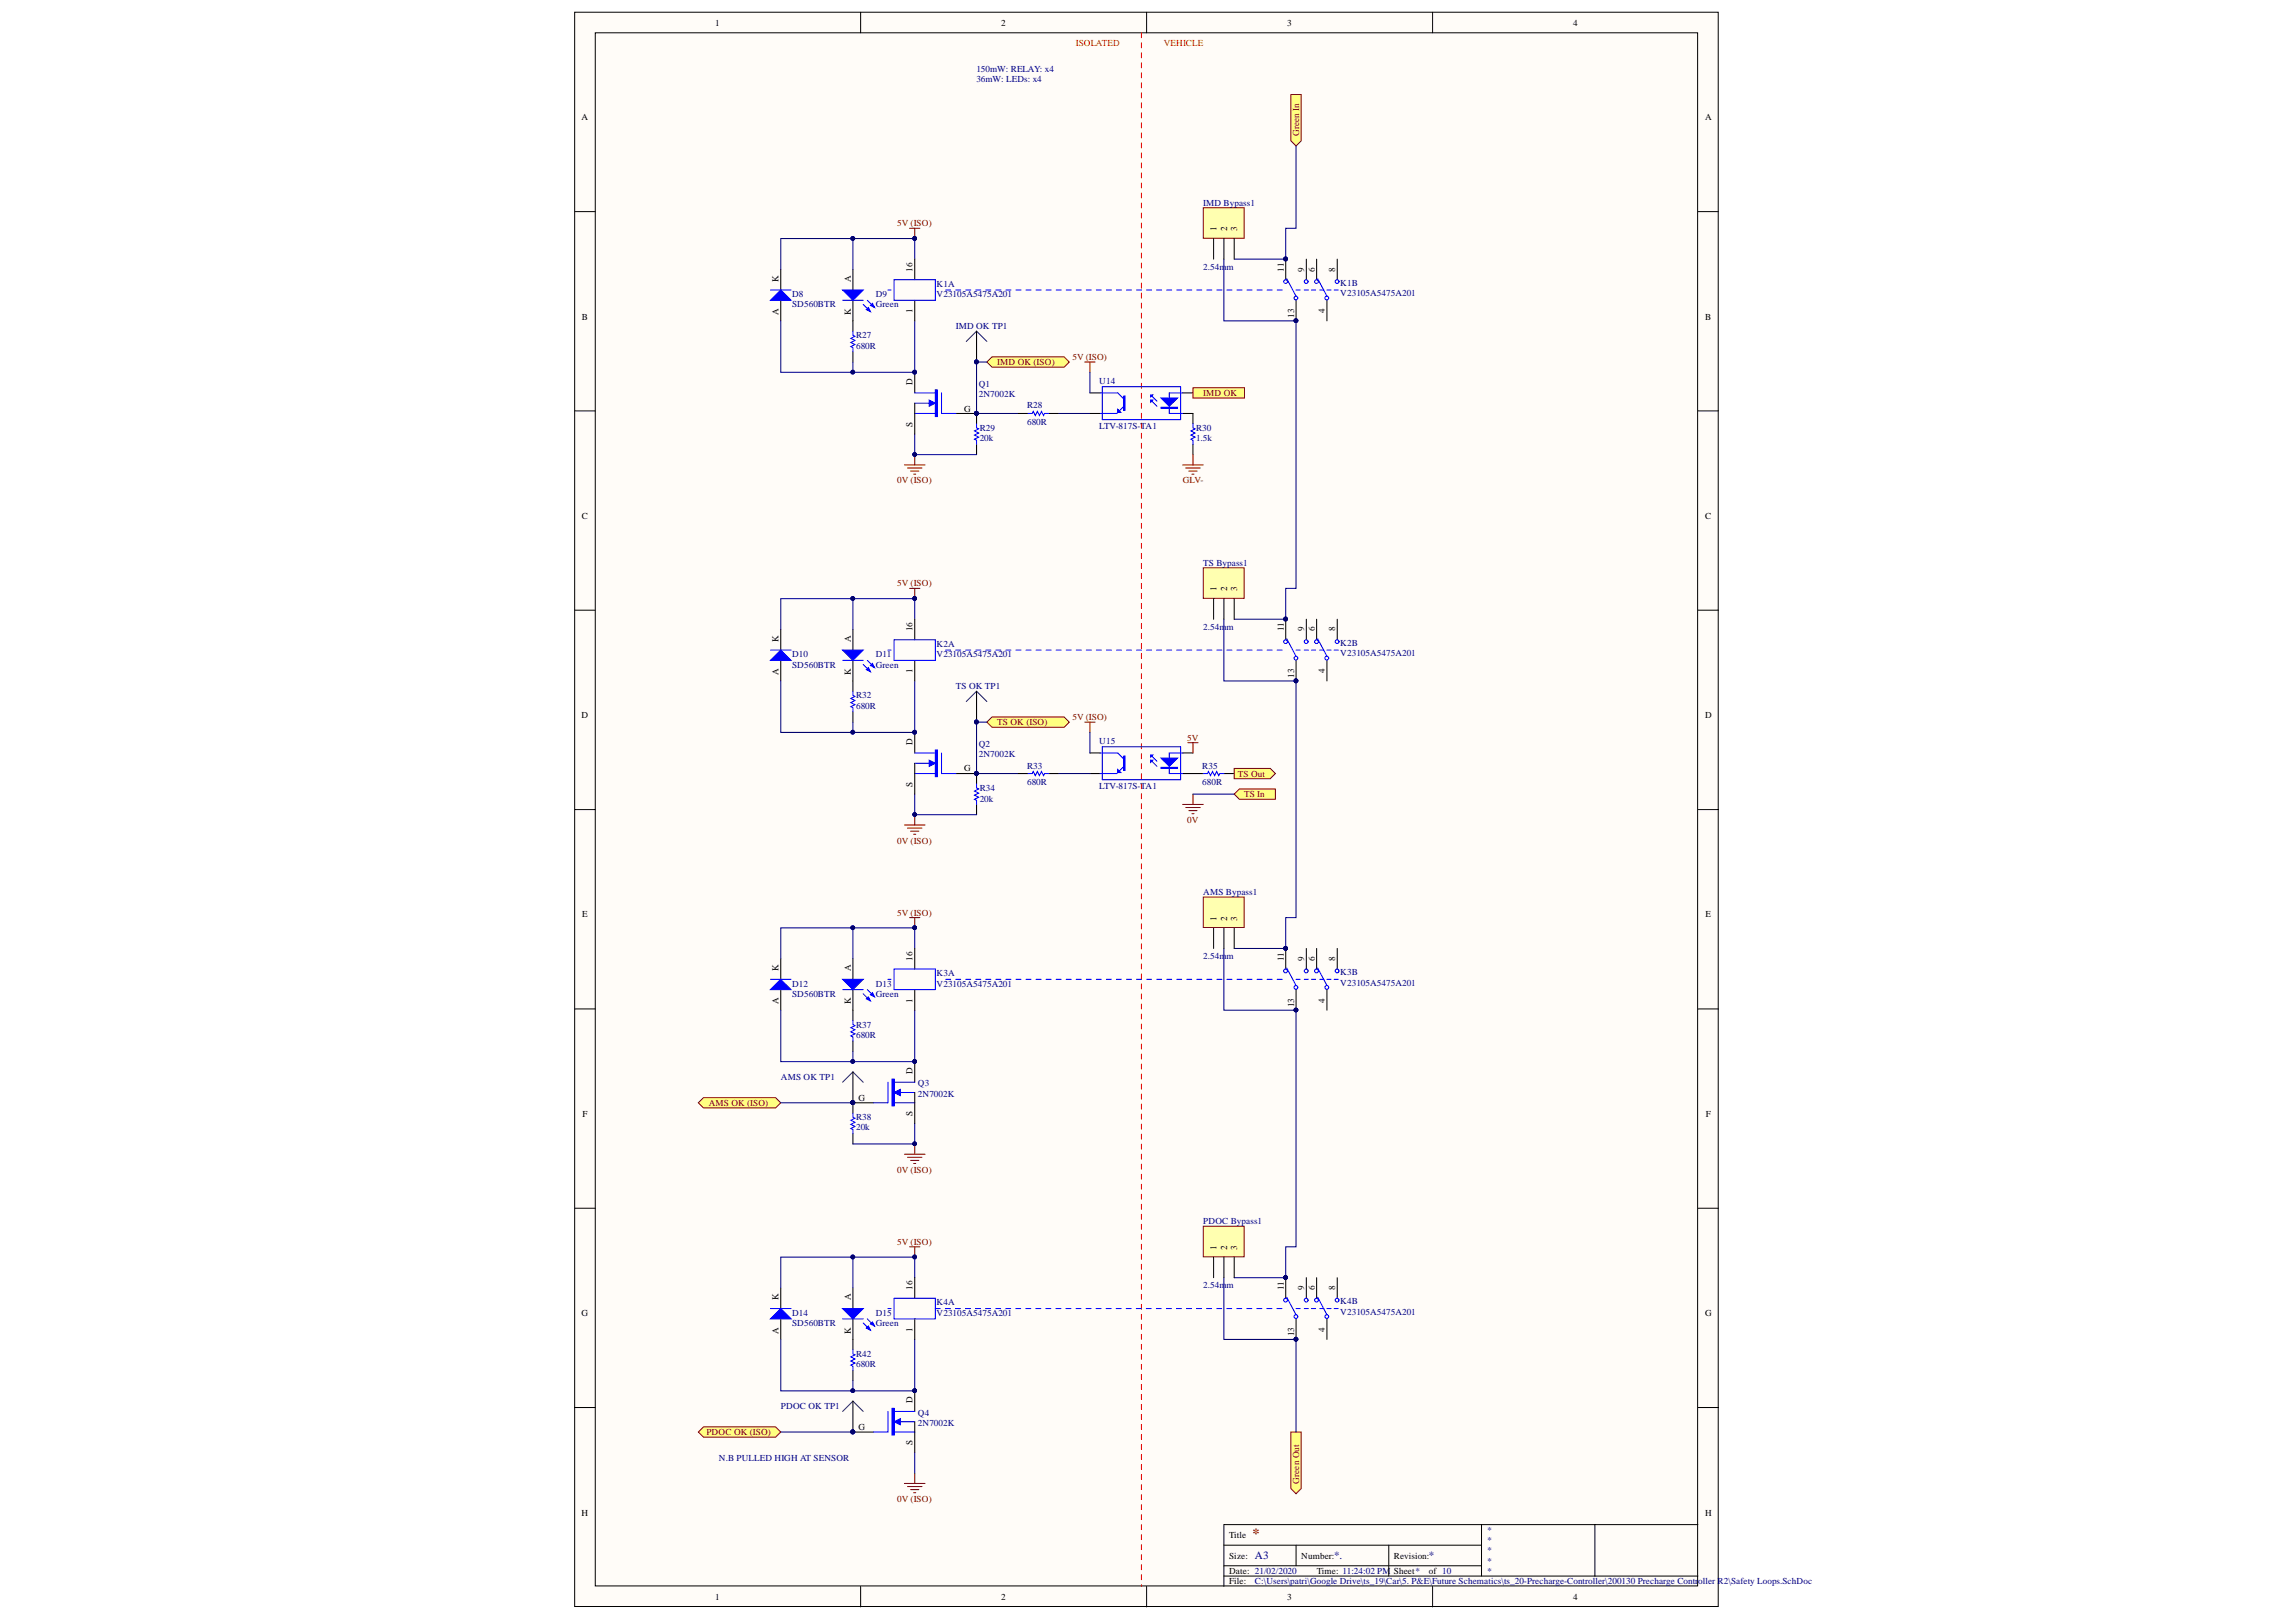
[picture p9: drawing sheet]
<svg xmlns="http://www.w3.org/2000/svg" width="297mm" height="210mm" viewBox="0 0 297 210" stroke-linecap="round" stroke-linejoin="round" font-family="sans-serif">
<defs><g id="words">
<text font-size="1.8" fill="#800000" x="162.1" y="199">*</text>
<g font-size="1.4" fill="#000080">
<text x="162.4" y="201.8">A3</text>
<text x="172.6" y="201.8">*.</text>
<text x="184.8" y="201.8">*</text>
</g>
<g font-size="1.2">
<text x="92.5" y="3.3">1</text>
<text x="129.5" y="3.3">2</text>
<text x="166.5" y="3.3">3</text>
<text x="203.5" y="3.3">4</text>
<text x="75.2" y="15.5">A</text>
<text x="220.6" y="15.5">A</text>
<text x="157.4" y="29.9" transform="rotate(-90 157.4 29.9)">1</text>
<text x="158.8" y="29.9" transform="rotate(-90 158.8 29.9)">2</text>
<text x="160.1" y="29.9" transform="rotate(-90 160.1 29.9)">3</text>
<text x="118.1" y="35.1" transform="rotate(-90 118.1 35.1)">16</text>
<text x="166.1" y="35.1" transform="rotate(-90 166.1 35.1)">11</text>
<text x="168.7" y="35.1" transform="rotate(-90 168.7 35.1)">9</text>
<text x="170.1" y="35.1" transform="rotate(-90 170.1 35.1)">6</text>
<text x="172.8" y="35.1" transform="rotate(-90 172.8 35.1)">8</text>
<text x="75.3" y="41.3">B</text>
<text x="100.7" y="40.8" transform="rotate(-90 100.7 40.8)">A</text>
<text x="100.7" y="36.4" transform="rotate(-90 100.7 36.4)">K</text>
<text x="110.1" y="40.8" transform="rotate(-90 110.1 40.8)">K</text>
<text x="110.1" y="36.4" transform="rotate(-90 110.1 36.4)">A</text>
<text x="118.1" y="40.5" transform="rotate(-90 118.1 40.5)">1</text>
<text x="167.4" y="41.1" transform="rotate(-90 167.4 41.1)">13</text>
<text x="171.4" y="40.5" transform="rotate(-90 171.4 40.5)">4</text>
<text x="220.6" y="41.3">B</text>
<text x="118.1" y="49.8" transform="rotate(-90 118.1 49.8)">D</text>
<text x="124.8" y="53.3">G</text>
<text x="118.1" y="55.2" transform="rotate(-90 118.1 55.2)">S</text>
<text x="75.3" y="67.2">C</text>
<text x="220.6" y="67.2">C</text>
<text x="157.4" y="76.5" transform="rotate(-90 157.4 76.5)">1</text>
<text x="158.8" y="76.5" transform="rotate(-90 158.8 76.5)">2</text>
<text x="160.1" y="76.5" transform="rotate(-90 160.1 76.5)">3</text>
<text x="100.7" y="83.1" transform="rotate(-90 100.7 83.1)">K</text>
<text x="110.1" y="83.1" transform="rotate(-90 110.1 83.1)">A</text>
<text x="118.1" y="81.7" transform="rotate(-90 118.1 81.7)">16</text>
<text x="166.1" y="81.7" transform="rotate(-90 166.1 81.7)">11</text>
<text x="168.7" y="81.7" transform="rotate(-90 168.7 81.7)">9</text>
<text x="170.1" y="81.7" transform="rotate(-90 170.1 81.7)">6</text>
<text x="172.8" y="81.7" transform="rotate(-90 172.8 81.7)">8</text>
<text x="100.7" y="87.4" transform="rotate(-90 100.7 87.4)">A</text>
<text x="110.1" y="87.4" transform="rotate(-90 110.1 87.4)">K</text>
<text x="118.1" y="87.1" transform="rotate(-90 118.1 87.1)">1</text>
<text x="167.4" y="87.7" transform="rotate(-90 167.4 87.7)">13</text>
<text x="171.4" y="87.1" transform="rotate(-90 171.4 87.1)">4</text>
<text x="75.2" y="93">D</text>
<text x="220.6" y="93">D</text>
<text x="118.1" y="101.8" transform="rotate(-90 118.1 101.8)">S</text>
<text x="118.1" y="96.4" transform="rotate(-90 118.1 96.4)">D</text>
<text x="124.8" y="99.8">G</text>
<text x="75.3" y="118.7">E</text>
<text x="157.4" y="119.1" transform="rotate(-90 157.4 119.1)">1</text>
<text x="158.8" y="119.1" transform="rotate(-90 158.8 119.1)">2</text>
<text x="160.1" y="119.1" transform="rotate(-90 160.1 119.1)">3</text>
<text x="220.6" y="118.7">E</text>
<text x="100.7" y="125.7" transform="rotate(-90 100.7 125.7)">K</text>
<text x="110.1" y="125.7" transform="rotate(-90 110.1 125.7)">A</text>
<text x="118.1" y="124.3" transform="rotate(-90 118.1 124.3)">16</text>
<text x="166.1" y="124.3" transform="rotate(-90 166.1 124.3)">11</text>
<text x="168.7" y="124.3" transform="rotate(-90 168.7 124.3)">9</text>
<text x="170.1" y="124.3" transform="rotate(-90 170.1 124.3)">6</text>
<text x="172.8" y="124.3" transform="rotate(-90 172.8 124.3)">8</text>
<text x="100.7" y="130" transform="rotate(-90 100.7 130)">A</text>
<text x="110.1" y="130" transform="rotate(-90 110.1 130)">K</text>
<text x="118.1" y="129.7" transform="rotate(-90 118.1 129.7)">1</text>
<text x="167.4" y="130.3" transform="rotate(-90 167.4 130.3)">13</text>
<text x="171.4" y="129.7" transform="rotate(-90 171.4 129.7)">4</text>
<text x="111.1" y="142.5">G</text>
<text x="118.1" y="139" transform="rotate(-90 118.1 139)">D</text>
<text x="75.4" y="144.5">F</text>
<text x="118.1" y="144.4" transform="rotate(-90 118.1 144.4)">S</text>
<text x="220.7" y="144.5">F</text>
<text x="157.4" y="161.8" transform="rotate(-90 157.4 161.8)">1</text>
<text x="158.8" y="161.8" transform="rotate(-90 158.8 161.8)">2</text>
<text x="160.1" y="161.8" transform="rotate(-90 160.1 161.8)">3</text>
<text x="118.1" y="166.9" transform="rotate(-90 118.1 166.9)">16</text>
<text x="166.1" y="166.9" transform="rotate(-90 166.1 166.9)">11</text>
<text x="168.7" y="166.9" transform="rotate(-90 168.7 166.9)">9</text>
<text x="170.1" y="166.9" transform="rotate(-90 170.1 166.9)">6</text>
<text x="172.8" y="166.9" transform="rotate(-90 172.8 166.9)">8</text>
<text x="75.2" y="170.3">G</text>
<text x="100.7" y="172.6" transform="rotate(-90 100.7 172.6)">A</text>
<text x="100.7" y="168.3" transform="rotate(-90 100.7 168.3)">K</text>
<text x="110.1" y="172.6" transform="rotate(-90 110.1 172.6)">K</text>
<text x="110.1" y="168.3" transform="rotate(-90 110.1 168.3)">A</text>
<text x="118.1" y="172.4" transform="rotate(-90 118.1 172.4)">1</text>
<text x="167.4" y="172.9" transform="rotate(-90 167.4 172.9)">13</text>
<text x="171.4" y="172.4" transform="rotate(-90 171.4 172.4)">4</text>
<text x="220.6" y="170.3">G</text>
<text x="111.1" y="185.1">G</text>
<text x="118.1" y="181.6" transform="rotate(-90 118.1 181.6)">D</text>
<text x="118.1" y="187" transform="rotate(-90 118.1 187)">S</text>
<text x="75.2" y="196.1">H</text>
<text x="220.6" y="196.1">H</text>
<text x="159" y="199">Title</text>
<text x="159" y="201.7">Size:</text>
<text x="159" y="203.7">Date: 21/02/2020</text>
<text x="168.4" y="201.7">Number:</text>
<text x="170.3" y="203.7">Time: 11:24:02 PM</text>
<text x="180.3" y="201.7">Revision:</text>
<text x="180.3" y="203.7">Sheet*</text>
<text x="184.8" y="203.7">of 10</text>
<text x="92.5" y="207">1</text>
<text x="129.5" y="207">2</text>
<text x="159" y="205">File:</text>
<text x="166.5" y="207">3</text>
<text x="203.5" y="207">4</text>
</g>
<g font-size="1.2" fill="#f00">
<text x="139.2" y="6">ISOLATED</text>
<text x="150.6" y="6">VEHICLE</text>
</g>
<g font-size="1.2" fill="#000080">
<text x="126.3" y="9.3">150mW: RELAY: x4</text>
<text x="126.3" y="10.6">36mW: LEDs: x4</text>
<text x="155.7" y="26.6">IMD Bypass1</text>
<text x="155.7" y="34.9">2.54mm</text>
<text x="102.5" y="38.5">D8</text>
<text x="102.5" y="39.8">SD560BTR</text>
<text x="113.3" y="38.5">D9</text>
<text x="113.3" y="39.8">Green</text>
<text x="121.2" y="37.1">K1A</text>
<text x="121.2" y="38.5">V23105A5475A201</text>
<text x="173.4" y="37">K1B</text>
<text x="173.4" y="38.3">V23105A5475A201</text>
<text x="110.8" y="43.8">R27</text>
<text x="110.8" y="45.1">680R</text>
<text x="123.7" y="42.6">IMD OK TP1</text>
<text x="126.6" y="50">Q1</text>
<text x="126.6" y="51.4">2N7002K</text>
<text x="132.9" y="52.8">R28</text>
<text x="142.2" y="49.7">U14</text>
<text x="126.7" y="55.8">R29</text>
<text x="126.7" y="57.1">20k</text>
<text x="132.9" y="55">680R</text>
<text x="142.2" y="55.5">LTV-817S-TA1</text>
<text x="154.7" y="55.8">R30</text>
<text x="154.7" y="57.1">1.5k</text>
<text x="155.7" y="73.2">TS Bypass1</text>
<text x="121.2" y="83.7">K2A</text>
<text x="155.7" y="81.5">2.54mm</text>
<text x="173.4" y="83.6">K2B</text>
<text x="102.5" y="85.1">D10</text>
<text x="102.5" y="86.4">SD560BTR</text>
<text x="113.3" y="85.1">D11</text>
<text x="113.3" y="86.4">Green</text>
<text x="121.2" y="85.1">V23105A5475A201</text>
<text x="123.7" y="89.2">TS OK TP1</text>
<text x="173.4" y="84.9">V23105A5475A201</text>
<text x="110.8" y="90.4">R32</text>
<text x="110.8" y="91.7">680R</text>
<text x="126.6" y="96.7">Q2</text>
<text x="126.6" y="98">2N7002K</text>
<text x="132.9" y="99.5">R33</text>
<text x="132.9" y="101.6">680R</text>
<text x="142.2" y="96.2">U15</text>
<text x="155.5" y="99.5">R35</text>
<text x="155.5" y="101.6">680R</text>
<text x="126.7" y="102.4">R34</text>
<text x="126.7" y="103.7">20k</text>
<text x="142.2" y="102.1">LTV-817S-TA1</text>
<text x="155.7" y="115.8">AMS Bypass1</text>
<text x="155.7" y="124.1">2.54mm</text>
<text x="102.5" y="127.7">D12</text>
<text x="102.5" y="129">SD560BTR</text>
<text x="113.3" y="127.7">D13</text>
<text x="113.3" y="129">Green</text>
<text x="121.2" y="126.4">K3A</text>
<text x="121.2" y="127.7">V23105A5475A201</text>
<text x="173.4" y="126.2">K3B</text>
<text x="173.4" y="127.5">V23105A5475A201</text>
<text x="110.8" y="133">R37</text>
<text x="110.8" y="134.3">680R</text>
<text x="101" y="139.8">AMS OK TP1</text>
<text x="118.7" y="140.6">Q3</text>
<text x="118.7" y="141.9">2N7002K</text>
<text x="110.8" y="145">R38</text>
<text x="110.8" y="146.3">20k</text>
<text x="155.7" y="158.4">PDOC Bypass1</text>
<text x="155.7" y="166.7">2.54mm</text>
<text x="102.5" y="170.3">D14</text>
<text x="102.5" y="171.6">SD560BTR</text>
<text x="113.3" y="170.3">D15</text>
<text x="113.3" y="171.6">Green</text>
<text x="121.2" y="168.9">K4A</text>
<text x="121.2" y="170.3">V23105A5475A201</text>
<text x="173.4" y="168.8">K4B</text>
<text x="173.4" y="170.2">V23105A5475A201</text>
<text x="110.8" y="175.6">R42</text>
<text x="110.8" y="177">680R</text>
<text x="101" y="182.4">PDOC OK TP1</text>
<text x="118.7" y="183.2">Q4</text>
<text x="118.7" y="184.5">2N7002K</text>
<text x="93" y="189">N.B PULLED HIGH AT SENSOR</text>
<text x="192.3" y="198.4">*</text>
<text x="192.3" y="199.7">*</text>
<text x="192.3" y="201">*</text>
<text x="192.3" y="202.4">*</text>
<text x="192.3" y="203.7">*</text>
<text x="162.4" y="205">C:\Users\patri\Google Drive\ts_19\Car\5. P&amp;E\Future Schematics\ts_20-Precharge-Controller\200130 Precharge Contr</text>
<text x="219.7" y="205">oller R2\Safety Loops.SchDoc</text>
</g>
<g font-size="1.2" fill="#800000">
<text x="168.1" y="17.6" transform="rotate(-90 168.1 17.6)">Green In</text>
<text x="116.1" y="29.3">5V (ISO)</text>
<text x="129" y="47.3">IMD OK (ISO)</text>
<text x="138.8" y="46.6">5V (ISO)</text>
<text x="155.7" y="51.2">IMD OK</text>
<text x="116.1" y="62.5">0V (ISO)</text>
<text x="153" y="62.5">GLV-</text>
<text x="116.1" y="75.9">5V (ISO)</text>
<text x="129" y="93.8">TS OK (ISO)</text>
<text x="138.8" y="93.2">5V (ISO)</text>
<text x="153.6" y="95.9">5V</text>
<text x="160.2" y="100.5">TS Out</text>
<text x="153.6" y="106.5">0V</text>
<text x="161" y="103.2">TS In</text>
<text x="116.1" y="109.2">0V (ISO)</text>
<text x="116.1" y="118.5">5V (ISO)</text>
<text x="91.7" y="143.1">AMS OK (ISO)</text>
<text x="116.1" y="151.8">0V (ISO)</text>
<text x="116.1" y="161.1">5V (ISO)</text>
<text x="91.4" y="185.7">PDOC OK (ISO)</text>
<text x="168.1" y="192" transform="rotate(-90 168.1 192)">Green Out</text>
<text x="116.1" y="194.4">0V (ISO)</text>
</g>
</g></defs>
<g fill="#fffcf8" stroke="#000" stroke-width=".13">
<path d="M74.3 1.6h148v206.3h-148z"/>
<path d="M77 4.2h142.6v201h-142.6z"/>
</g>
<g fill="none" stroke="#000" stroke-width=".13">
<path d="M111.3 1.6v2.6M148.3 1.6v2.6M185.3 1.6v2.6M74.3 27.4h2.7M219.7 27.4h2.6M74.3 53.2h2.7M141 50.8h1.3M141 53.5h1.3M153 50.8h1.3M153 53.5h1.3M219.7 53.2h2.6M74.3 79h2.7"/>
<path d="M219.7 79h2.6M74.3 104.8h2.7M219.7 104.8h2.6M74.3 130.6h2.7M219.7 130.6h2.6M74.3 156.4h2.7M219.7 156.4h2.6M74.3 182.1h2.7M158.3 200h33.4M167.7 200v2.6M179.7 200v4M191.7 197.3v6.7"/>
<path d="M206.3 197.3h-48v8M219.7 197.3h-13.4v6.7M219.7 182.1h2.6M111.3 205.3v2.7M148.3 205.3v2.7M158.3 204h61.4M158.3 202.6h33.4M185.3 205.3v2.7"/>
</g>
<path d="M147.7 4.2v201.1" fill="none" stroke="#f00" stroke-width=".13" stroke-dasharray=".6 .6"/>
<path d="M142.3 50.8h2.3l.8 .8M142.6 50h10.1v4.3h-10.1zM145.4 52.6l-.9 .9h-2.2M148.9 51.8l.8 .8M148.9 51.1l.8 .8M153 50.8h-1.7v2.7h1.7" fill="none" stroke="#00f" stroke-width=".13"/>
<path d="M150.2 51.5h2.1l-1 1.1z" fill="#00f"/>
<path d="M150.2 51.5h2.1l-1 1.1zM150.2 52.7h2.1v.1h-2.1zM150.2 52.8h2.1" fill="none" stroke="#00f" stroke-width=".13"/>
<path d="M148.9 51.1h.2l-.2 .3z" fill="#00f"/>
<path d="M148.9 51.1h.2l-.2 .3z" fill="none" stroke="#00f" stroke-width=".13"/>
<path d="M148.9 51.8h.2l-.2 .2z" fill="#00f"/>
<path d="M148.9 51.8h.2l-.2 .2z" fill="none" stroke="#00f" stroke-width=".13"/>
<path d="M145.4 51.2h.1v1.9h-.1z" fill-rule="evenodd" fill="#00f"/>
<path d="M145.4 51.2h.1v1.9h-.1z" fill="none" stroke="#00f" stroke-width=".13"/>
<path d="M144.6 53l.4 .4h-.4z" fill="#00f"/>
<path d="M144.6 53l.4 .4h-.4z" fill="none" stroke="#00f" stroke-width=".13"/>
<path d="M154.3 50.2h6.7v1.3h-6.7z" fill-rule="evenodd" fill="#ffff80" stroke="#800000" stroke-width=".13"/>
<path d="M117.7 29.5h1.3M118.3 29.5v1.4M140.3 46.9h1.4M141 46.9v1.3" fill="none" stroke="#800000" stroke-width=".13"/>
<path d="M122.3 37.5h44" fill="none" stroke="#00f" stroke-width=".13" stroke-dasharray=".6 .6"/>
<path d="M101 34.9v2.6M101 38.9v2.6M126.3 53.5v1.3M126.3 57.5v1.3M131.7 53.5h1.3M135.7 53.5h1.3M154.3 53.5v1.3M154.3 57.5v1.3" fill="none" stroke="#000" stroke-width=".13"/>
<g fill="#000080" stroke="#000080" stroke-width=".13">
<circle cx="126.3" cy="53.5" r=".25"/>
<circle cx="118.3" cy="30.9" r=".24"/>
</g>
<path d="M126.3 54.8v.6l.3 .1-.5 .3 .5 .2-.5 .3 .5 .3-.5 .2 .2 .2v.5M133 53.5h.5l.2-.3 .2 .6 .3-.6 .3 .6 .2-.6 .3 .6 .1-.3h.6M154.3 54.8v.6l.3 .1-.5 .3 .5 .2-.5 .3 .5 .3-.5 .2 .2 .2v.5" fill="none" stroke="#00f" stroke-width=".13"/>
<path d="M99.7 38.9l1.3-1.4 1.3 1.4z" fill="#00f"/>
<path d="M99.7 38.9l1.3-1.4 1.3 1.4zM99.7 37.5h2.6" fill="none" stroke="#00f" stroke-width=".13"/>
<path d="M110.3 34.9v2.6M110.3 38.9v2.6" fill="none" stroke="#000" stroke-width=".13"/>
<path d="M109 37.5h2.7l-1.4 1.4z" fill="#00f"/>
<path d="M109 37.5h2.7l-1.4 1.4zM111.7 39.4l.9 .9M112.2 38.9l.9 .9" fill="none" stroke="#00f" stroke-width=".13"/>
<path d="M112.1 40.1l.2-.3 .3 .5z" fill="#00f"/>
<path d="M112.1 40.1l.2-.3 .3 .5z" fill="none" stroke="#00f" stroke-width=".13"/>
<path d="M112.6 39.5l.3-.2 .2 .5z" fill="#00f"/>
<path d="M109 38.9h2.7M112.6 39.5l.3-.2 .2 .5zM110.3 42.9v.5l.3 .1-.5 .3 .5 .3-.5 .2 .5 .3-.5 .3 .2 .1v.5M142.3 97.4h2.3l.8 .8M142.6 96.6h10.1v4.3h-10.1zM145.4 99.2l-.9 .9h-2.2M148.9 98.4l.8 .8M148.9 97.7l.8 .8M153 97.4h-1.7v2.7h1.7" fill="none" stroke="#00f" stroke-width=".13"/>
<path d="M110.3 41.5v1.4M110.3 45.5v1.4M141 97.4h1.3M153 97.4h1.3M141 100.1h1.3M153 100.1h1.3" fill="none" stroke="#000" stroke-width=".13"/>
<path d="M118.3 58.8v1.4M154.3 58.8v1.4M117 60.2h2.7M117.4 60.6h1.9M117.8 61h1.1M118.2 61.4h.3M153 60.2h2.7M153.4 60.6h1.9M153.8 61h1.1M154.2 61.4h.3" fill="none" stroke="#800000" stroke-width=".13"/>
<circle cx="118.3" cy="58.8" r=".24" fill="#000080" stroke="#000080" stroke-width=".13"/>
<path d="M150.2 98.1h2.1l-1 1.1z" fill="#00f"/>
<path d="M150.2 98.1h2.1l-1 1.1zM150.2 99.3h2.1v.1h-2.1zM150.2 99.4h2.1" fill="none" stroke="#00f" stroke-width=".13"/>
<path d="M148.9 97.7h.2l-.2 .3z" fill="#00f"/>
<path d="M148.9 97.7h.2l-.2 .3z" fill="none" stroke="#00f" stroke-width=".13"/>
<path d="M148.9 98.4h.2l-.2 .2z" fill="#00f"/>
<path d="M148.9 98.4h.2l-.2 .2z" fill="none" stroke="#00f" stroke-width=".13"/>
<path d="M145.4 97.8h.1v1.9h-.1z" fill-rule="evenodd" fill="#00f"/>
<path d="M145.4 97.8h.1v1.9h-.1z" fill="none" stroke="#00f" stroke-width=".13"/>
<path d="M144.6 99.6l.4 .4h-.4z" fill="#00f"/>
<path d="M144.6 99.6l.4 .4h-.4zM126.3 101.4v.6l.3 .1-.5 .3 .5 .2-.5 .3 .5 .3-.5 .2 .2 .2v.5M133 100.1h.5l.2-.3 .2 .6 .3-.6 .3 .6 .2-.6 .3 .6 .1-.3h.6" fill="none" stroke="#00f" stroke-width=".13"/>
<path d="M117.7 76.1h1.3M118.3 76.1v1.4M140.3 93.4h1.4M141 93.4v1.4" fill="none" stroke="#800000" stroke-width=".13"/>
<path d="M122.3 84.1h44" fill="none" stroke="#00f" stroke-width=".13" stroke-dasharray=".6 .6"/>
<path d="M101 81.5v2.6M101 85.5v2.6M126.3 100.1v1.3M126.3 104.1v1.3M131.7 100.1h1.3M135.7 100.1h1.3" fill="none" stroke="#000" stroke-width=".13"/>
<g fill="#000080" stroke="#000080" stroke-width=".13">
<circle cx="126.3" cy="100.1" r=".25"/>
<circle cx="118.3" cy="77.4" r=".24"/>
</g>
<path d="M99.7 85.5l1.3-1.4 1.3 1.4z" fill="#00f"/>
<path d="M99.7 85.5l1.3-1.4 1.3 1.4zM99.7 84.1h2.6" fill="none" stroke="#00f" stroke-width=".13"/>
<path d="M110.3 81.5v2.6M110.3 85.5v2.6" fill="none" stroke="#000" stroke-width=".13"/>
<path d="M109 84.1h2.7l-1.4 1.4z" fill="#00f"/>
<path d="M109 84.1h2.7l-1.4 1.4zM111.7 86l.9 .9M112.2 85.5l.9 .9" fill="none" stroke="#00f" stroke-width=".13"/>
<path d="M112.1 86.7l.2-.3 .3 .5z" fill="#00f"/>
<path d="M112.1 86.7l.2-.3 .3 .5z" fill="none" stroke="#00f" stroke-width=".13"/>
<path d="M112.6 86.1l.3-.2 .2 .5z" fill="#00f"/>
<path d="M109 85.5h2.7M110.3 89.5v.5l.3 .1-.5 .3 .5 .3-.5 .2 .5 .3-.5 .3 .2 .1v.5M112.6 86.1l.3-.2 .2 .5z" fill="none" stroke="#00f" stroke-width=".13"/>
<path d="M110.3 88.1v1.4M110.3 92.1v1.3M101 124.1v2.6M101 128.1v2.6" fill="none" stroke="#000" stroke-width=".13"/>
<path d="M117 106.8h2.7M117.4 107.2h1.9M117.7 118.7h1.3M117.8 107.6h1.1M118.2 108h.3M118.3 105.4v1.4M118.3 118.7v1.4" fill="none" stroke="#800000" stroke-width=".13"/>
<g fill="#000080" stroke="#000080" stroke-width=".13">
<circle cx="118.3" cy="105.4" r=".24"/>
<circle cx="118.3" cy="120.1" r=".24"/>
</g>
<path d="M122.3 126.7h44" fill="none" stroke="#00f" stroke-width=".13" stroke-dasharray=".6 .6"/>
<path d="M99.7 128.1l1.3-1.4 1.3 1.4z" fill="#00f"/>
<path d="M99.7 128.1l1.3-1.4 1.3 1.4zM99.7 126.7h2.6" fill="none" stroke="#00f" stroke-width=".13"/>
<path d="M110.3 124.1v2.6M110.3 128.1v2.6" fill="none" stroke="#000" stroke-width=".13"/>
<path d="M109 126.7h2.7l-1.4 1.4z" fill="#00f"/>
<path d="M109 126.7h2.7l-1.4 1.4zM111.7 128.6l.9 .9M112.2 128.1l.9 .9" fill="none" stroke="#00f" stroke-width=".13"/>
<path d="M112.1 129.3l.2-.3 .3 .5z" fill="#00f"/>
<path d="M112.1 129.3l.2-.3 .3 .5z" fill="none" stroke="#00f" stroke-width=".13"/>
<path d="M112.6 128.7l.3-.2 .2 .5z" fill="#00f"/>
<path d="M109 128.1h2.7M110.3 132.1v.5l.3 .1-.5 .3 .5 .3-.5 .2 .5 .3-.5 .3 .2 .1v.5M112.6 128.7l.3-.2 .2 .5z" fill="none" stroke="#00f" stroke-width=".13"/>
<path d="M110.3 130.7v1.4M110.3 134.7v1.4" fill="none" stroke="#000" stroke-width=".13"/>
<path d="M117 149.4h2.7M117.4 149.8h1.9M117.8 150.2h1.1M118.2 150.6h.3M118.3 148v1.4" fill="none" stroke="#800000" stroke-width=".13"/>
<circle cx="118.3" cy="148" r=".24" fill="#000080" stroke="#000080" stroke-width=".13"/>
<g fill="#ffff80" stroke="#800000" stroke-width=".13">
<path d="M167 12.2h1.3v6l-.6 .7-.7-.7z" fill-rule="evenodd"/>
<path d="M127.7 46.9l.6-.7h9.4l.6 .7-.6 .6h-9.4z" fill-rule="evenodd"/>
<path d="M167 185.3h1.3v7.3l-.6 .7-.7-.7z" fill-rule="evenodd"/>
</g>
<path d="M125 44.2l1.3-1.3 1.4 1.3" fill="none" stroke="#073763" stroke-width=".13"/>
<path d="M126.3 42.9v4M101 166.7v2.6M101 170.7v2.6" fill="none" stroke="#000" stroke-width=".13"/>
<g fill="#000080" stroke="#000080" stroke-width=".13">
<circle cx="126.3" cy="46.8" r=".25"/>
<circle cx="118.3" cy="162.7" r=".24"/>
</g>
<path d="M121 169.3h45.3" fill="none" stroke="#00f" stroke-width=".13" stroke-dasharray=".6 .6"/>
<path d="M117.7 161.4h1.3M118.3 161.4v1.3" fill="none" stroke="#800000" stroke-width=".13"/>
<path d="M99.7 170.7l1.3-1.4 1.3 1.4z" fill="#00f"/>
<path d="M99.7 170.7l1.3-1.4 1.3 1.4zM99.7 169.3h2.6" fill="none" stroke="#00f" stroke-width=".13"/>
<path d="M110.3 166.7v2.6M110.3 170.7v2.6" fill="none" stroke="#000" stroke-width=".13"/>
<path d="M109 169.3h2.7l-1.4 1.4z" fill="#00f"/>
<path d="M109 169.3h2.7l-1.4 1.4zM111.7 171.2l.9 .9M112.2 170.7l.9 .9" fill="none" stroke="#00f" stroke-width=".13"/>
<path d="M112.1 171.9l.2-.3 .3 .5z" fill="#00f"/>
<path d="M112.1 171.9l.2-.3 .3 .5z" fill="none" stroke="#00f" stroke-width=".13"/>
<path d="M112.6 171.3l.3-.2 .2 .5z" fill="#00f"/>
<path d="M109 170.7h2.7M110.3 174.7v.5l.3 .1-.5 .3 .5 .3-.5 .2 .5 .3-.5 .3 .2 .1v.5M112.6 171.3l.3-.2 .2 .5z" fill="none" stroke="#00f" stroke-width=".13"/>
<path d="M110.3 173.3v1.4M110.3 177.3v1.4" fill="none" stroke="#000" stroke-width=".13"/>
<path d="M117 192h2.7M117.4 192.4h1.9M117.8 192.8h1.1M118.2 193.2h.3M118.3 190.6v1.4" fill="none" stroke="#800000" stroke-width=".13"/>
<path d="M90.3 185.3l.7-.6h9.3l.7 .6-.7 .7h-9.3z" fill-rule="evenodd" fill="#ffff80" stroke="#800000" stroke-width=".13"/>
<path d="M109 182.7l1.3-1.4 1.4 1.4" fill="none" stroke="#073763" stroke-width=".13"/>
<path d="M154.3 100.1h1.4M158.3 100.1h1.4M110.3 181.3v4" fill="none" stroke="#000" stroke-width=".13"/>
<circle cx="110.3" cy="185.3" r=".25" fill="#000080" stroke="#000080" stroke-width=".13"/>
<path d="M153.7 96.1h1.3M154.3 96.1v1.3M153 104.1h2.7M153.4 104.5h1.9M153.8 104.9h1.1M154.2 105.3h.3M154.3 102.8v1.3" fill="none" stroke="#800000" stroke-width=".13"/>
<path d="M155.7 100.1h.5l.1-.3 .3 .6 .3-.6 .2 .6 .3-.6 .3 .6 .1-.3h.5" fill="none" stroke="#00f" stroke-width=".13"/>
<g fill="#ffff80" stroke="#800000" stroke-width=".13">
<path d="M159.7 99.4h4.6l.7 .7-.7 .7h-4.6z" fill-rule="evenodd"/>
<path d="M159.7 102.8l.6-.7h4.7v1.3h-4.7z" fill-rule="evenodd"/>
<path d="M90.3 142.7l.7-.7h9.3l.7 .7-.7 .7h-9.3z" fill-rule="evenodd"/>
<path d="M127.7 93.4l.6-.6h9.4l.6 .6-.6 .7h-9.4z" fill-rule="evenodd"/>
</g>
<path d="M125 90.8l1.3-1.3 1.4 1.3M109 140l1.3-1.3 1.4 1.3" fill="none" stroke="#073763" stroke-width=".13"/>
<path d="M126.3 89.5v3.9M110.3 138.7v5.3M110.3 146.7v1.3M118.3 180v2.7M110.3 185.3h2.7M118.3 185.3v2.7" fill="none" stroke="#000" stroke-width=".13"/>
<g fill="#000080" stroke="#000080" stroke-width=".13">
<circle cx="126.3" cy="93.4" r=".25"/>
<circle cx="110.3" cy="142.7" r=".24"/>
<circle cx="110.3" cy="185.3" r=".25"/>
<circle cx="118.3" cy="180" r=".24"/>
</g>
<path d="M110.3 144v.6l.3 .1-.5 .3 .5 .2-.5 .3 .5 .3-.5 .2 .2 .2v.5M114.9 182.7v2.6h-1.9M115.4 182.3h.3v3.4h-.3zM115.4 185.3h2.9M115.4 184h2.9M115.4 182.7h2.9" fill="none" stroke="#00f" stroke-width=".13"/>
<path d="M115.5 182.3v3.4" fill="none" stroke="#00f" stroke-width=".27"/>
<path d="M115.7 184l.8-.4v.8z" fill="#00f"/>
<path d="M115.4 139.6h.3v3.5h-.3zM114.9 140v2.7h-1.9M115.4 142.7h2.9M115.4 141.4h2.9M115.4 140h2.9M115.7 184l.8-.4v.8z" fill="none" stroke="#00f" stroke-width=".13"/>
<path d="M118.3 137.4v2.6M110.3 142.7h2.7M118.3 142.7v2.7M118.3 184v1.3" fill="none" stroke="#000" stroke-width=".13"/>
<g fill="#000080" stroke="#000080" stroke-width=".13">
<circle cx="110.3" cy="185.3" r=".25"/>
<circle cx="118.3" cy="180" r=".24"/>
<circle cx="126.3" cy="53.5" r=".25"/>
<circle cx="110.3" cy="48.2" r=".24"/>
<circle cx="110.3" cy="30.9" r=".25"/>
<circle cx="118.3" cy="30.9" r=".24"/>
<circle cx="118.3" cy="58.8" r=".24"/>
<circle cx="126.3" cy="100.1" r=".25"/>
<circle cx="110.3" cy="94.8" r=".24"/>
<circle cx="110.3" cy="77.4" r=".24"/>
<circle cx="118.3" cy="77.4" r=".24"/>
<circle cx="118.3" cy="105.4" r=".24"/>
<circle cx="118.3" cy="48.2" r=".24"/>
<circle cx="110.3" cy="137.4" r=".24"/>
<circle cx="110.3" cy="120" r=".24"/>
<circle cx="118.3" cy="120.1" r=".24"/>
<circle cx="118.3" cy="137.4" r=".24"/>
<circle cx="126.3" cy="93.4" r=".25"/>
<circle cx="126.3" cy="46.8" r=".25"/>
<circle cx="110.3" cy="180" r=".24"/>
<circle cx="110.3" cy="162.7" r=".25"/>
<circle cx="167.7" cy="173.3" r=".24"/>
<circle cx="167.7" cy="130.7" r=".24"/>
<circle cx="166.3" cy="165.3" r=".24"/>
<circle cx="166.3" cy="33.5" r=".24"/>
<circle cx="118.3" cy="162.7" r=".24"/>
<circle cx="118.3" cy="94.8" r=".24"/>
<circle cx="166.3" cy="80.1" r=".24"/>
<circle cx="167.7" cy="41.5" r=".24"/>
<circle cx="167.7" cy="88.1" r=".24"/>
<circle cx="166.3" cy="122.7" r=".25"/>
<circle cx="118.3" cy="148" r=".24"/>
<circle cx="110.3" cy="142.7" r=".24"/>
</g>
<g fill="none" stroke="#000080" stroke-width=".13">
<path d="M167.7 18.9v10.6h-1.4v4h-6.6M110.3 30.9v4M118.3 33.5v-2.6h-17.3v4M158.3 33.5v8h9.4v34.6h-1.4v4h-6.6M101 41.5v6.7h17.3v-6.7M110.3 46.9v1.3M118.3 56.2v2.6h8M127.7 46.9h-1.4v6.6h5.4M137 53.5h4M141 48.2v2.6M110.3 77.5v4M101 88.1v6.7h17.3v-6.7"/>
<path d="M110.3 93.4v1.4M118.3 80.1v-2.6h-17.3v4M127.7 93.4h-1.4v6.7h5.4M141 94.8v2.6M158.3 80.1v8h9.4v30.6h-1.4v4h-6.6M118.3 102.8v2.6h8M137 100.1h4M154.3 102.8h5.4M101 130.7v6.7h17.3v-6.7M110.3 120.1v4M110.3 136.1v1.3M118.3 122.7v-2.6h-17.3v4"/>
<path d="M158.3 122.7v8h9.4v30.7h-1.4v3.9h-6.6M101 142.7h9.3M118.3 145.4v2.6h-8M101 173.3v6.7h17.3v-6.7M110.3 162.7v4M110.3 178.7v1.3M118.3 165.3v-2.6h-17.3v4M158.3 165.3v8h9.4v12M101 185.3h9.3M118.3 188v2.6"/>
</g>
<path d="M115.5 139.6v3.5" fill="none" stroke="#00f" stroke-width=".27"/>
<path d="M115.7 141.4l.8-.4v.8z" fill="#00f"/>
<path d="M118.3 98.8h3M118.3 97.4h3M121 97h.3v3.5h-.3zM121.8 97.4v2.7h1.9M118.3 100.1h3M115.7 141.4l.8-.4v.8z" fill="none" stroke="#00f" stroke-width=".13"/>
<path d="M118.3 94.8v2.6M118.3 100.1v2.7M123.7 100.1h2.6M118.3 141.4v1.3" fill="none" stroke="#000" stroke-width=".13"/>
<g fill="#000080" stroke="#000080" stroke-width=".13">
<circle cx="110.3" cy="142.7" r=".24"/>
<circle cx="118.3" cy="137.4" r=".24"/>
<circle cx="126.3" cy="100.1" r=".25"/>
<circle cx="118.3" cy="94.8" r=".24"/>
</g>
<path d="M121.1 97v3.5" fill="none" stroke="#00f" stroke-width=".27"/>
<path d="M120.2 98.4l.8 .4-.8 .4z" fill="#00f"/>
<path d="M118.3 53.5h3M118.3 52.2h3M118.3 50.8h3M121 50.4h.3v3.5h-.3zM121.8 50.8v2.7h1.9M120.2 98.4l.8 .4-.8 .4z" fill="none" stroke="#00f" stroke-width=".13"/>
<path d="M118.3 48.2v2.6M118.3 53.5v2.7M123.7 53.5h2.6M118.3 98.8v1.3" fill="none" stroke="#000" stroke-width=".13"/>
<g fill="#000080" stroke="#000080" stroke-width=".13">
<circle cx="126.3" cy="100.1" r=".25"/>
<circle cx="118.3" cy="94.8" r=".24"/>
<circle cx="126.3" cy="53.5" r=".25"/>
<circle cx="118.3" cy="48.2" r=".24"/>
</g>
<path d="M121.1 50.4v3.5" fill="none" stroke="#00f" stroke-width=".27"/>
<path d="M120.2 51.8l.8 .4-.8 .4z" fill="#00f"/>
<g fill="none" stroke="#00f" stroke-width=".13">
<path d="M114.9 37.5h.4M115.7 36.2h5.3v2.7h-5.3zM166.5 36.1l1.2 2.2M167.7 37.5h.5M168.7 37.5h.6M169.7 37.5h.5M170.5 36.1l1.2 2.2M170.7 37.5h.6M171.7 37.5h.5M172.6 37.5h.5M120.2 51.8l.8 .4-.8 .4zM114.9 84.1h.4"/>
<path d="M115.7 82.8h5.3v2.7h-5.3zM166.5 82.7l1.2 2.2M167.7 84.1h.5M168.7 84.1h.6M169.7 84.1h.5M170.5 82.7l1.2 2.2M170.7 84.1h.6M171.7 84.1h.5M172.6 84.1h.5M114.9 126.7h.4M115.7 125.4h5.3v2.7h-5.3zM166.5 125.3l1.2 2.2"/>
<path d="M167.7 126.7h.5M168.7 126.7h.6M169.7 126.7h.5M170.5 125.3l1.2 2.2M170.7 126.7h.6M171.7 126.7h.5M172.6 126.7h.5M114.9 169.3h.4M115.7 168h5.3v2.7h-5.3zM166.5 167.9l1.2 2.2M167.7 169.3h.5M168.7 169.3h.6"/>
<path d="M169.7 169.3h.5M170.5 167.9l1.2 2.2M170.7 169.3h.6M171.7 169.3h.5M172.6 169.3h.5"/>
<circle cx="166.3" cy="36.4" r=".24"/>
<circle cx="167.7" cy="38.6" r=".24"/>
<circle cx="169" cy="36.4" r=".24"/>
<circle cx="170.3" cy="36.4" r=".24"/>
<circle cx="171.7" cy="38.6" r=".24"/>
<circle cx="173" cy="36.4" r=".24"/>
<circle cx="166.3" cy="83" r=".24"/>
<circle cx="167.7" cy="85.2" r=".24"/>
<circle cx="169" cy="83" r=".24"/>
<circle cx="170.3" cy="83" r=".24"/>
<circle cx="171.7" cy="85.2" r=".24"/>
<circle cx="173" cy="83" r=".24"/>
<circle cx="166.3" cy="125.6" r=".25"/>
<circle cx="167.7" cy="127.8" r=".24"/>
<circle cx="169" cy="125.6" r=".25"/>
<circle cx="170.3" cy="125.6" r=".25"/>
<circle cx="171.6" cy="127.8" r=".25"/>
<circle cx="173" cy="125.6" r=".25"/>
<circle cx="166.3" cy="168.2" r=".24"/>
<circle cx="167.7" cy="170.4" r=".24"/>
<circle cx="169" cy="168.2" r=".24"/>
<circle cx="170.3" cy="168.2" r=".24"/>
<circle cx="171.7" cy="170.4" r=".24"/>
<circle cx="173" cy="168.2" r=".24"/>
</g>
<g fill="none" stroke="#000" stroke-width=".13">
<path d="M118.3 33.5v2.7M118.3 38.9v2.6M166.3 33.5v2.7M167.7 38.9v2.6M169 33.5v2.7M170.3 33.5v2.7M171.7 38.9v2.6M173 33.5v2.7M118.3 52.2v1.3M118.3 80.1v2.7M118.3 85.5v2.6M166.3 80.1v2.7"/>
<path d="M167.7 85.5v2.6M169 80.1v2.7M170.3 80.1v2.7M171.7 85.5v2.6M173 80.1v2.7M118.3 122.7v2.7M118.3 128.1v2.6M166.3 122.7v2.7M167.7 128.1v2.6M169 122.7v2.7M170.3 122.7v2.7M171.7 128.1v2.6"/>
<path d="M173 122.7v2.7M118.3 165.3v2.7M118.3 170.7v2.6M166.3 165.3v2.7M167.7 170.7v2.6M169 165.3v2.7M170.3 165.3v2.7M171.7 170.7v2.6M173 165.3v2.7"/>
</g>
<g fill="#000080" stroke="#000080" stroke-width=".13">
<circle cx="126.3" cy="53.5" r=".25"/>
<circle cx="118.3" cy="48.2" r=".24"/>
<circle cx="167.7" cy="88.1" r=".24"/>
<circle cx="166.3" cy="80.1" r=".24"/>
<circle cx="167.7" cy="130.7" r=".24"/>
<circle cx="166.3" cy="122.7" r=".25"/>
<circle cx="167.7" cy="173.3" r=".24"/>
<circle cx="166.3" cy="165.3" r=".24"/>
<circle cx="167.7" cy="41.5" r=".24"/>
<circle cx="166.3" cy="33.5" r=".24"/>
</g>
<path d="M155.7 26.9h5.3v3.9h-5.3z" fill="#ffffb0" stroke="#800000" stroke-width=".13"/>
<path d="M157 30.9v2.6M158.3 30.9v2.6M159.7 30.9v2.6" fill="none" stroke="#000" stroke-width=".13"/>
<path d="M155.7 158.7h5.3v3.9h-5.3z" fill="#ffffb0" stroke="#800000" stroke-width=".13"/>
<path d="M157 162.7v2.6M158.3 162.7v2.6M159.7 162.7v2.6" fill="none" stroke="#000" stroke-width=".13"/>
<path d="M155.7 73.5h5.3v3.9h-5.3z" fill="#ffffb0" stroke="#800000" stroke-width=".13"/>
<path d="M157 77.5v2.6M158.3 77.5v2.6M159.7 77.5v2.6" fill="none" stroke="#000" stroke-width=".13"/>
<path d="M155.7 116.1h5.3v3.9h-5.3z" fill="#ffffb0" stroke="#800000" stroke-width=".13"/>
<path d="M157 120.1v2.6M158.3 120.1v2.6M159.7 120.1v2.6" fill="none" stroke="#000" stroke-width=".13"/>
<use href="#words"/>
</svg>
